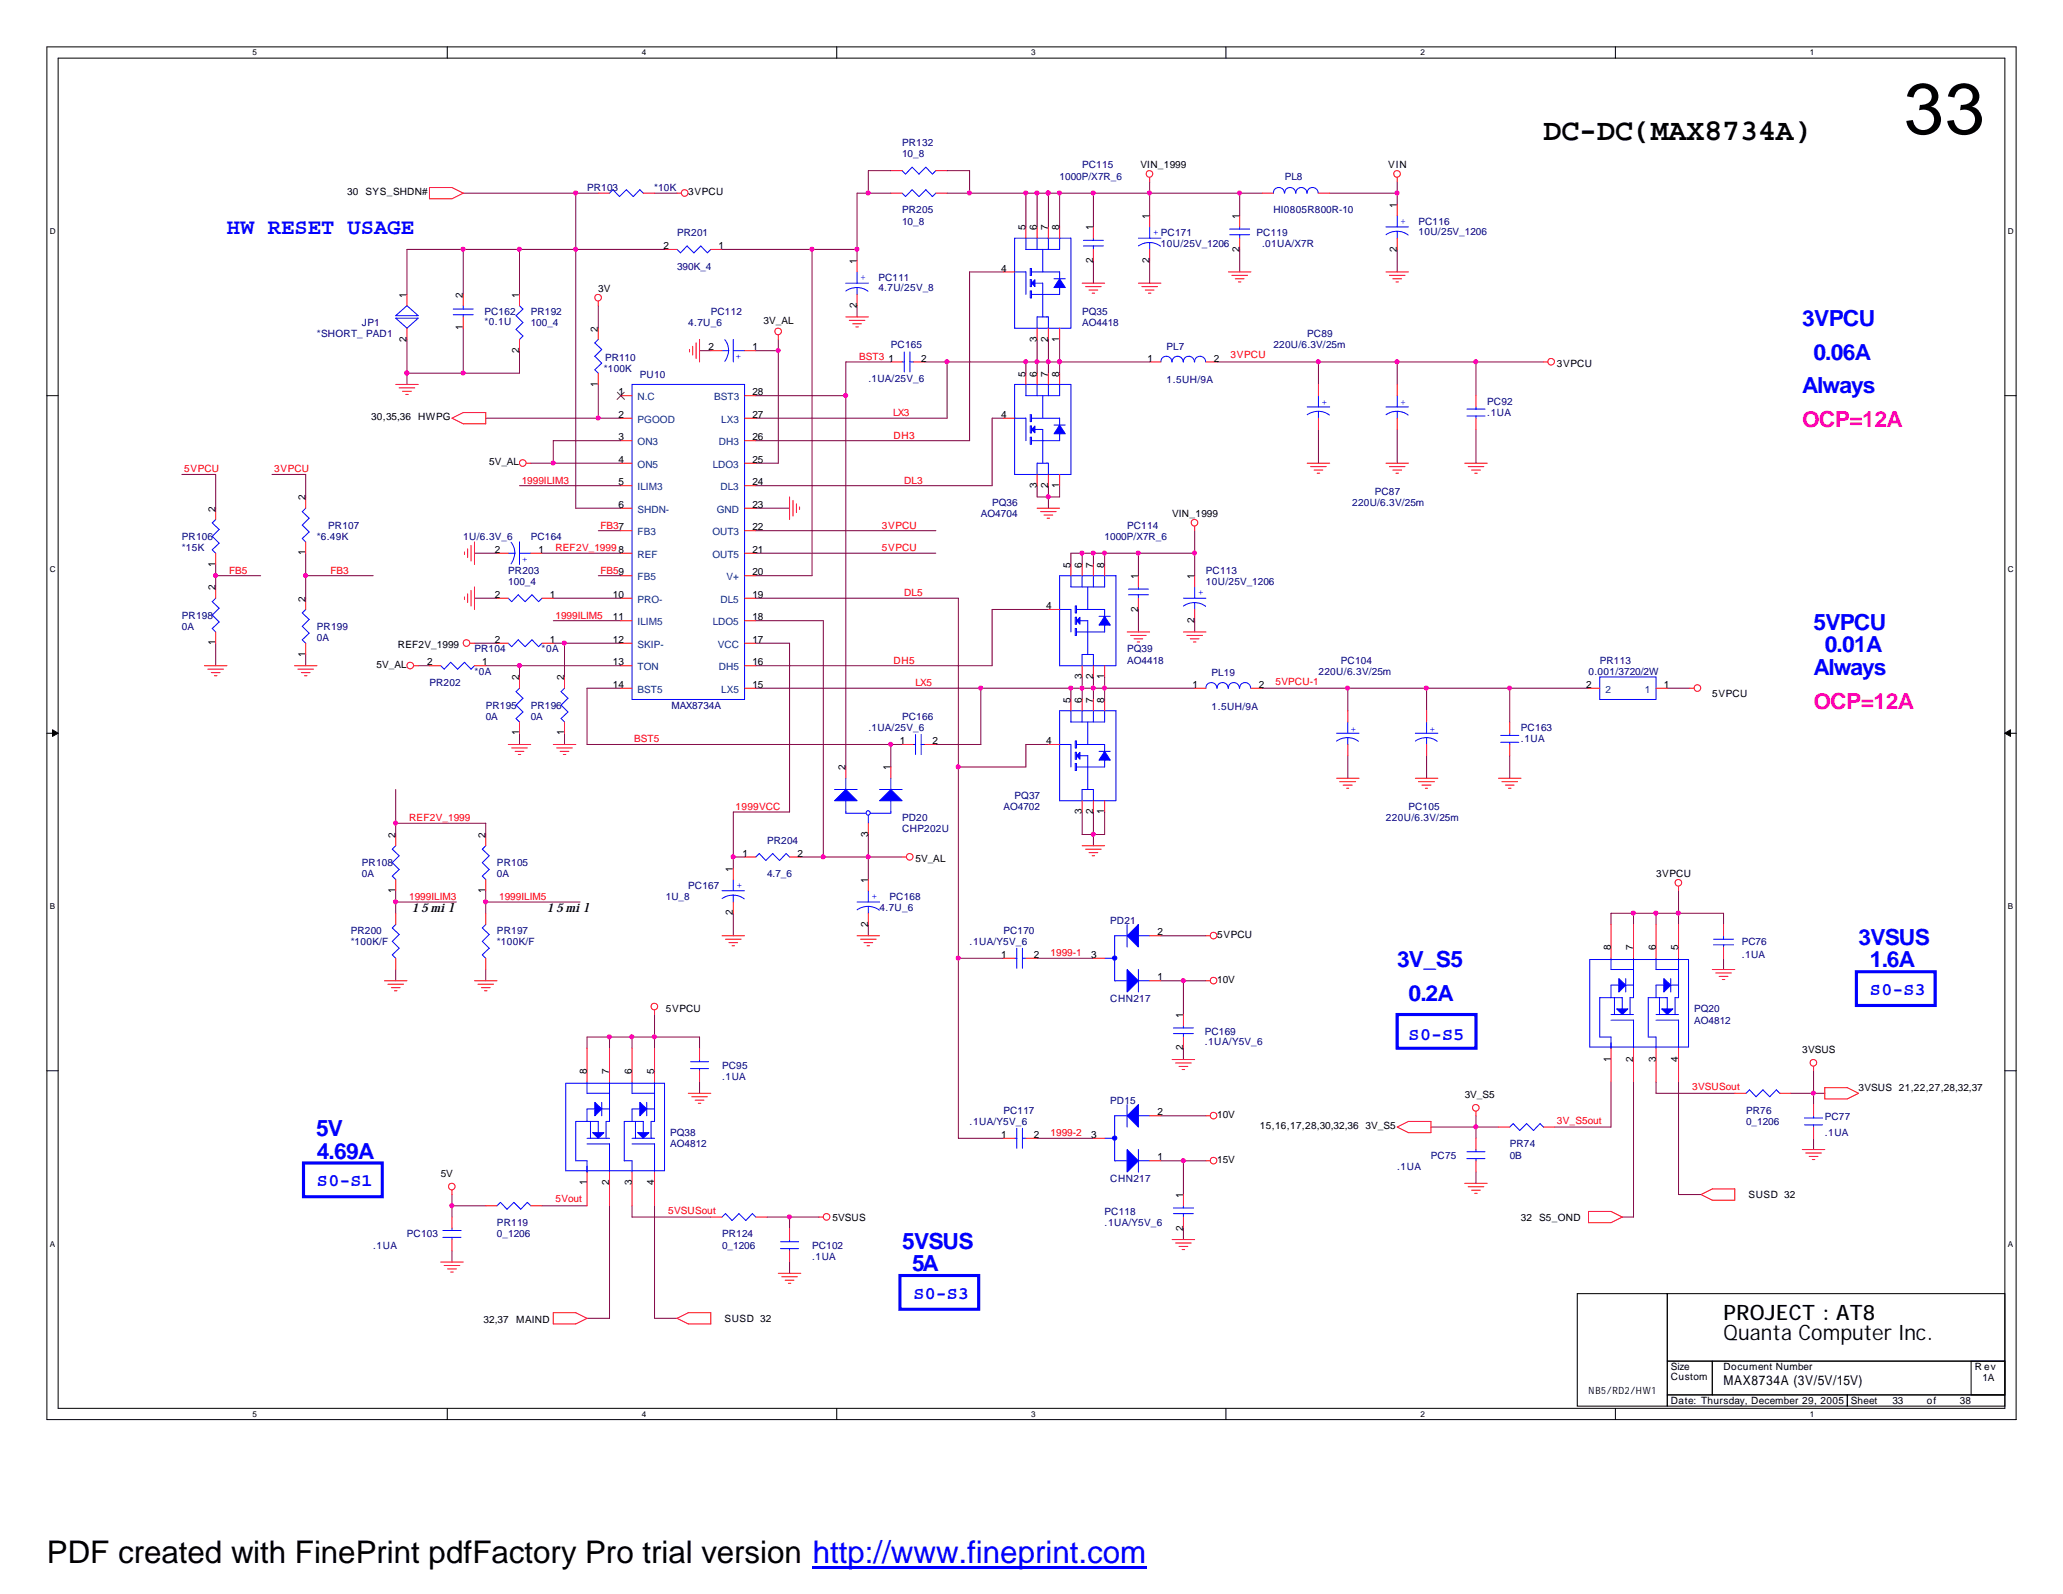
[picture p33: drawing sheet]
<svg xmlns="http://www.w3.org/2000/svg" width="279mm" height="216mm" viewBox="0 0 279 216" stroke-linecap="round" stroke-linejoin="round" font-family="sans-serif">
<defs><g id="words">
<text font-size="9.7" x="257.9" y="18.1">33</text>
<text font-size="4.2" x="6.3" y="211.7">PDF created with FinePrint pdfFactory Pro trial version http://www.fineprint.com</text>
<text font-size="4.1" x="209" y="19">DC-DC(MAX8734A)</text>
<g font-size="3" fill="#00f">
<text x="30.7" y="31.7">HW RESET USAGE</text>
<text x="244.1" y="44.2">3VPCU</text>
<text x="244.1" y="53.3">Always</text>
<text x="245.6" y="48.7">0.06A</text>
<text x="245.6" y="85.3">5VPCU</text>
<text x="247.1" y="88.3">0.01A</text>
<text x="245.6" y="91.4">Always</text>
<text x="189.2" y="131">3V_S5</text>
<text x="251.7" y="128">3VSUS</text>
<text x="253.2" y="131">1.6A</text>
<text x="190.8" y="135.6">0.2A</text>
<text x="42.8" y="153.9">5V</text>
<text x="42.9" y="156.9">4.69A</text>
<text x="122.2" y="169.1">5VSUS</text>
<text x="123.5" y="172.2">5A</text>
</g>
<g font-size="3" fill="#f0f">
<text x="244.1" y="57.9">OCP=12A</text>
<text x="245.6" y="96">OCP=12A</text>
</g>
<g font-size="2.9">
<text x="233.4" y="178.8">PROJECT : AT8</text>
<text x="233.4" y="181.5">Quanta Computer Inc.</text>
</g>
<g font-size="2.4" fill="#00f">
<text x="253.2" y="134.8">S0-S3</text>
<text x="190.8" y="140.9">S0-S5</text>
<text x="42.9" y="160.7">S0-S1</text>
<text x="123.7" y="175.9">S0-S3</text>
</g>
<text font-size="1.8" x="233.4" y="187.5">MAX8734A (3V/5V/15V)</text>
<g font-size="1.7">
<text x="55.7" y="123.5">1</text>
<text x="57" y="123.5">5mil</text>
<text x="74" y="123.5">1</text>
<text x="75.3" y="123.5">5mil</text>
</g>
<g font-size="1.4" fill="#000080">
<text x="122.2" y="19.8">PR132</text>
<text x="122.2" y="21.3">10_8</text>
<text x="146.6" y="22.8">PC115</text>
<text x="79.5" y="25.9">PR103</text>
<text x="88.6" y="25.9">*10K</text>
<text x="122.2" y="28.9">PR205</text>
<text x="143.5" y="24.3">1000P/X7R_6</text>
<text x="172.5" y="28.9">HI0805R800R-10</text>
<text x="174" y="24.3">PL8</text>
<text x="91.7" y="32">PR201</text>
<text x="122.2" y="30.4">10_8</text>
<text x="157.2" y="33.5">10U/25V_1206</text>
<text x="170.2" y="32">PC119</text>
<text x="170.9" y="33.5">.01UA/X7R</text>
<text x="192.1" y="30.4">PC116</text>
<text x="192.1" y="31.8">10U/25V_1206</text>
<text x="91.7" y="36.5">390K_4</text>
<text x="119" y="38.1">PC111</text>
<text x="119" y="39.4">4.7U/25V_8</text>
<text x="42.9" y="45.7">*SHORT_ PAD1</text>
<text x="49" y="44.2">JP1</text>
<text x="65.6" y="42.6">PC162</text>
<text x="65.6" y="44">*0.1U</text>
<text x="71.9" y="42.6">PR192</text>
<text x="71.9" y="44.2">100_4</text>
<text x="93.2" y="44.2">4.7U_6</text>
<text x="96.3" y="42.6">PC112</text>
<text x="120.6" y="47.2">PC165</text>
<text x="146.6" y="42.6">PQ35</text>
<text x="146.6" y="44.2">AO4418</text>
<text x="158" y="47.4">PL7</text>
<text x="172.5" y="47.2">220U/6.3V/25m</text>
<text x="177" y="45.7">PC89</text>
<text x="81.8" y="50.4">*100K</text>
<text x="82" y="48.9">PR110</text>
<text x="86.7" y="51.2">PU10</text>
<text x="117.6" y="51.8">.1UA/25V_6</text>
<text x="158" y="51.9">1.5UH/9A</text>
<text x="201.4" y="54.8">PC92</text>
<text x="201.4" y="56.3">.1UA</text>
<text x="44.4" y="71.6">PR107</text>
<text x="132.8" y="70.1">AO4704</text>
<text x="134.4" y="68.5">PQ36</text>
<text x="152.7" y="71.6">PC114</text>
<text x="183.1" y="68.5">220U/6.3V/25m</text>
<text x="186.2" y="67">PC87</text>
<text x="24.6" y="73.1">PR106</text>
<text x="24.6" y="74.6">*15K</text>
<text x="42.9" y="73.1">*6.49K</text>
<text x="62.7" y="73.1">1U/6.3V_6</text>
<text x="68.8" y="77.7">PR203</text>
<text x="71.9" y="73.1">PC164</text>
<text x="149.6" y="73.1">1000P/X7R_6</text>
<text x="163.3" y="77.7">PC113</text>
<text x="24.6" y="83.8">PR198</text>
<text x="68.8" y="79.2">100_4</text>
<text x="163.3" y="79.2">10U/25V_1206</text>
<text x="24.6" y="85.3">0A</text>
<text x="42.9" y="85.3">PR199</text>
<text x="42.9" y="86.8">0A</text>
<text x="64.3" y="88.3">PR104</text>
<text x="73.4" y="88.3">*0A</text>
<text x="152.7" y="88.3">PQ39</text>
<text x="152.7" y="89.9">AO4418</text>
<text x="181.6" y="89.9">PC104</text>
<text x="216.7" y="89.9">PR113</text>
<text x="58.2" y="92.9">PR202</text>
<text x="64.3" y="91.4">*0A</text>
<text x="65.8" y="96">PR195</text>
<text x="71.9" y="96">PR196</text>
<text x="90.9" y="96">MAX8734A</text>
<text x="164.1" y="91.6">PL19</text>
<text x="178.6" y="91.4">220U/6.3V/25m</text>
<text x="215.1" y="91.4">0.001/3720/2W</text>
<text x="65.8" y="97.5">0A</text>
<text x="71.9" y="97.5">0A</text>
<text x="117.6" y="99">.1UA/25V_6</text>
<text x="122.2" y="97.5">PC166</text>
<text x="164.1" y="96.1">1.5UH/9A</text>
<text x="206" y="99">PC163</text>
<text x="206" y="100.5">.1UA</text>
<text x="122.2" y="111.2">PD20</text>
<text x="122.2" y="112.7">CHP202U</text>
<text x="135.9" y="109.7">AO4702</text>
<text x="137.4" y="108.2">PQ37</text>
<text x="187.7" y="111.2">220U/6.3V/25m</text>
<text x="190.8" y="109.7">PC105</text>
<text x="49" y="117.3">PR108</text>
<text x="49" y="118.8">0A</text>
<text x="67.3" y="117.3">PR105</text>
<text x="67.3" y="118.8">0A</text>
<text x="103.9" y="114.3">PR204</text>
<text x="103.9" y="118.8">4.7_6</text>
<text x="90.2" y="121.9">1U_8</text>
<text x="93.2" y="120.4">PC167</text>
<text x="119.1" y="123.4">4.7U_6</text>
<text x="120.5" y="121.9">PC168</text>
<text x="150.4" y="125.1">PD21</text>
<text x="47.5" y="126.4">PR200</text>
<text x="47.5" y="128">*100K/F</text>
<text x="67.3" y="126.4">PR197</text>
<text x="67.3" y="128">*100K/F</text>
<text x="131.3" y="128">.1UA/Y5V_6</text>
<text x="135.9" y="126.4">PC170</text>
<text x="235.9" y="128">PC76</text>
<text x="235.9" y="129.8">.1UA</text>
<text x="150.4" y="135.8">CHN217</text>
<text x="229.4" y="137.1">PQ20</text>
<text x="163.2" y="140.2">PC169</text>
<text x="163.2" y="141.5">.1UA/Y5V_6</text>
<text x="229.4" y="138.6">AO4812</text>
<text x="97.8" y="144.7">PC95</text>
<text x="97.8" y="146.3">.1UA</text>
<text x="150.4" y="149.5">PD15</text>
<text x="90.8" y="153.9">PQ38</text>
<text x="90.8" y="155.4">AO4812</text>
<text x="131.3" y="152.4">.1UA/Y5V_6</text>
<text x="135.9" y="150.8">PC117</text>
<text x="204.5" y="155.4">PR74</text>
<text x="236.5" y="150.8">PR76</text>
<text x="236.5" y="152.4">0_1206</text>
<text x="247.1" y="151.8">PC77</text>
<text x="247.1" y="153.9">.1UA</text>
<text x="150.4" y="160.1">CHN217</text>
<text x="189.2" y="158.5">.1UA</text>
<text x="193.8" y="156.9">PC75</text>
<text x="204.5" y="156.9">0B</text>
<text x="55.1" y="167.6">PC103</text>
<text x="67.3" y="166.1">PR119</text>
<text x="67.3" y="167.6">0_1206</text>
<text x="97.8" y="167.6">PR124</text>
<text x="149.6" y="164.5">PC118</text>
<text x="149.6" y="166.1">.1UA/Y5V_6</text>
<text x="50.5" y="169.1">.1UA</text>
<text x="97.8" y="169.1">0_1206</text>
<text x="110" y="169.1">PC102</text>
<text x="110" y="170.6">.1UA</text>
</g>
<g font-size="1.4">
<text x="154.5" y="22.8">VIN_1999</text>
<text x="188" y="22.8">VIN</text>
<text x="47" y="26.5">30</text>
<text x="49.5" y="26.5">SYS_SHDN#</text>
<text x="93.2" y="26.5">3VPCU</text>
<text x="155.7" y="29.7" transform="rotate(-90 155.7 29.7)">1</text>
<text x="167.9" y="29.7" transform="rotate(-90 167.9 29.7)">1</text>
<text x="189.2" y="28.2" transform="rotate(-90 189.2 28.2)">1</text>
<text x="89.9" y="33.7">2</text>
<text x="97.3" y="33.7">1</text>
<text x="116" y="35.8" transform="rotate(-90 116 35.8)">1</text>
<text x="138.9" y="31.2" transform="rotate(-90 138.9 31.2)">5</text>
<text x="140.4" y="31.2" transform="rotate(-90 140.4 31.2)">6</text>
<text x="141.9" y="31.2" transform="rotate(-90 141.9 31.2)">7</text>
<text x="143.5" y="31.2" transform="rotate(-90 143.5 31.2)">8</text>
<text x="148" y="35.6" transform="rotate(-90 148 35.6)">2</text>
<text x="148" y="31.2" transform="rotate(-90 148 31.2)">1</text>
<text x="155.7" y="35.6" transform="rotate(-90 155.7 35.6)">2</text>
<text x="167.9" y="34.1" transform="rotate(-90 167.9 34.1)">2</text>
<text x="189.2" y="34.1" transform="rotate(-90 189.2 34.1)">2</text>
<text x="55.1" y="40.3" transform="rotate(-90 55.1 40.3)">1</text>
<text x="62.7" y="40.3" transform="rotate(-90 62.7 40.3)">2</text>
<text x="70.3" y="40.3" transform="rotate(-90 70.3 40.3)">1</text>
<text x="81" y="39.6">3V</text>
<text x="116" y="41.7" transform="rotate(-90 116 41.7)">2</text>
<text x="135.6" y="36.8">4</text>
<text x="55.1" y="46.3" transform="rotate(-90 55.1 46.3)">2</text>
<text x="62.7" y="44.7" transform="rotate(-90 62.7 44.7)">1</text>
<text x="70.3" y="47.8" transform="rotate(-90 70.3 47.8)">2</text>
<text x="81" y="44.9" transform="rotate(-90 81 44.9)">2</text>
<text x="96" y="47.5">2</text>
<text x="101.9" y="47.5">1</text>
<text x="103.4" y="43.9">3V_AL</text>
<text x="140.4" y="46.3" transform="rotate(-90 140.4 46.3)">3</text>
<text x="141.9" y="46.3" transform="rotate(-90 141.9 46.3)">2</text>
<text x="143.5" y="46.3" transform="rotate(-90 143.5 46.3)">1</text>
<text x="81" y="52.4" transform="rotate(-90 81 52.4)">1</text>
<text x="83.8" y="53.6">1</text>
<text x="101.9" y="53.6">28</text>
<text x="120.4" y="49">1</text>
<text x="124.8" y="49">2</text>
<text x="138.9" y="51" transform="rotate(-90 138.9 51)">5</text>
<text x="140.4" y="51" transform="rotate(-90 140.4 51)">6</text>
<text x="141.9" y="51" transform="rotate(-90 141.9 51)">7</text>
<text x="143.5" y="51" transform="rotate(-90 143.5 51)">8</text>
<text x="155.4" y="49">1</text>
<text x="164.4" y="49">2</text>
<text x="210.9" y="49.7">3VPCU</text>
<text x="50.2" y="56.9">30,35,36</text>
<text x="56.6" y="56.9">HWPG</text>
<text x="83.8" y="56.6">2</text>
<text x="83.8" y="59.6">3</text>
<text x="101.9" y="59.6">26</text>
<text x="101.9" y="56.6">27</text>
<text x="135.6" y="56.6">4</text>
<text x="66.3" y="63">5V_AL</text>
<text x="83.8" y="62.7">4</text>
<text x="83.8" y="65.7">5</text>
<text x="101.9" y="65.7">24</text>
<text x="101.9" y="62.7">25</text>
<text x="29.2" y="69.3" transform="rotate(-90 29.2 69.3)">2</text>
<text x="41.4" y="67.8" transform="rotate(-90 41.4 67.8)">2</text>
<text x="83.8" y="68.8">6</text>
<text x="101.9" y="71.8">22</text>
<text x="101.9" y="68.8">23</text>
<text x="140.4" y="66.1" transform="rotate(-90 140.4 66.1)">3</text>
<text x="141.9" y="66.1" transform="rotate(-90 141.9 66.1)">2</text>
<text x="143.5" y="66.1" transform="rotate(-90 143.5 66.1)">1</text>
<text x="158.7" y="70.1">VIN_1999</text>
<text x="29.2" y="76.8" transform="rotate(-90 29.2 76.8)">1</text>
<text x="41.4" y="75.2" transform="rotate(-90 41.4 75.2)">1</text>
<text x="67" y="74.9">2</text>
<text x="72.9" y="74.9">1</text>
<text x="83.8" y="74.9">8</text>
<text x="101.9" y="77.9">20</text>
<text x="101.9" y="74.9">21</text>
<text x="145" y="76.9" transform="rotate(-90 145 76.9)">5</text>
<text x="146.5" y="76.9" transform="rotate(-90 146.5 76.9)">6</text>
<text x="148" y="76.9" transform="rotate(-90 148 76.9)">7</text>
<text x="149.6" y="76.9" transform="rotate(-90 149.6 76.9)">8</text>
<text x="29.2" y="80" transform="rotate(-90 29.2 80)">2</text>
<text x="41.4" y="81.5" transform="rotate(-90 41.4 81.5)">2</text>
<text x="67" y="81">2</text>
<text x="74.5" y="81">1</text>
<text x="83" y="81">10</text>
<text x="101.9" y="81">19</text>
<text x="141.7" y="82.5">4</text>
<text x="154.1" y="82.8" transform="rotate(-90 154.1 82.8)">2</text>
<text x="154.1" y="78.4" transform="rotate(-90 154.1 78.4)">1</text>
<text x="161.8" y="78.4" transform="rotate(-90 161.8 78.4)">1</text>
<text x="29.2" y="87.4" transform="rotate(-90 29.2 87.4)">1</text>
<text x="41.4" y="88.9" transform="rotate(-90 41.4 88.9)">1</text>
<text x="53.9" y="87.8">REF2V_1999</text>
<text x="67" y="87.1">2</text>
<text x="74.5" y="87.1">1</text>
<text x="83" y="84">11</text>
<text x="83" y="87.1">12</text>
<text x="101.9" y="84">18</text>
<text x="101.9" y="87.1">17</text>
<text x="161.8" y="84.4" transform="rotate(-90 161.8 84.4)">2</text>
<text x="51" y="90.5">5V_AL</text>
<text x="57.9" y="90.1">2</text>
<text x="65.3" y="90.1">1</text>
<text x="70.3" y="92.2" transform="rotate(-90 70.3 92.2)">2</text>
<text x="76.4" y="92.2" transform="rotate(-90 76.4 92.2)">2</text>
<text x="83" y="90.1">13</text>
<text x="83" y="93.2">14</text>
<text x="101.9" y="93.2">15</text>
<text x="101.9" y="90.1">16</text>
<text x="145" y="95.2" transform="rotate(-90 145 95.2)">5</text>
<text x="146.5" y="95.2" transform="rotate(-90 146.5 95.2)">6</text>
<text x="146.5" y="92" transform="rotate(-90 146.5 92)">3</text>
<text x="148" y="95.2" transform="rotate(-90 148 95.2)">7</text>
<text x="148" y="92" transform="rotate(-90 148 92)">2</text>
<text x="149.6" y="95.2" transform="rotate(-90 149.6 95.2)">8</text>
<text x="149.6" y="92" transform="rotate(-90 149.6 92)">1</text>
<text x="161.5" y="93.2">1</text>
<text x="170.5" y="93.2">2</text>
<text x="214.8" y="93.2">2</text>
<text x="225.3" y="93.2">1</text>
<text x="231.9" y="94.4">5VPCU</text>
<text x="70.3" y="99.6" transform="rotate(-90 70.3 99.6)">1</text>
<text x="76.4" y="99.6" transform="rotate(-90 76.4 99.6)">1</text>
<text x="121.9" y="100.8">1</text>
<text x="126.3" y="100.8">2</text>
<text x="141.7" y="100.8">4</text>
<text x="114.5" y="104.4" transform="rotate(-90 114.5 104.4)">2</text>
<text x="120.6" y="104.4" transform="rotate(-90 120.6 104.4)">1</text>
<text x="53.6" y="113.5" transform="rotate(-90 53.6 113.5)">2</text>
<text x="65.7" y="113.5" transform="rotate(-90 65.7 113.5)">2</text>
<text x="117.6" y="113.3" transform="rotate(-90 117.6 113.3)">3</text>
<text x="146.5" y="110.3" transform="rotate(-90 146.5 110.3)">3</text>
<text x="148" y="110.3" transform="rotate(-90 148 110.3)">2</text>
<text x="149.6" y="110.3" transform="rotate(-90 149.6 110.3)">1</text>
<text x="99.3" y="118.1" transform="rotate(-90 99.3 118.1)">1</text>
<text x="100.5" y="116">1</text>
<text x="108" y="116">2</text>
<text x="117.6" y="119.6" transform="rotate(-90 117.6 119.6)">1</text>
<text x="124" y="116.7">5V_AL</text>
<text x="224.3" y="118.8">3VPCU</text>
<text x="53.6" y="120.9" transform="rotate(-90 53.6 120.9)">1</text>
<text x="65.7" y="120.9" transform="rotate(-90 65.7 120.9)">1</text>
<text x="99.3" y="124" transform="rotate(-90 99.3 124)">2</text>
<text x="117.6" y="125.5" transform="rotate(-90 117.6 125.5)">2</text>
<text x="135.6" y="129.8">1</text>
<text x="140" y="129.8">2</text>
<text x="147.8" y="129.8">3</text>
<text x="156.8" y="126.7">2</text>
<text x="164.8" y="127">5VPCU</text>
<text x="218.1" y="128.7" transform="rotate(-90 218.1 128.7)">8</text>
<text x="221.2" y="128.7" transform="rotate(-90 221.2 128.7)">7</text>
<text x="224.2" y="128.7" transform="rotate(-90 224.2 128.7)">6</text>
<text x="227.3" y="128.7" transform="rotate(-90 227.3 128.7)">5</text>
<text x="90.2" y="137.1">5VPCU</text>
<text x="156.8" y="132.8">1</text>
<text x="160.2" y="137.9" transform="rotate(-90 160.2 137.9)">1</text>
<text x="164.8" y="133.1">10V</text>
<text x="160.2" y="142.3" transform="rotate(-90 160.2 142.3)">2</text>
<text x="218.1" y="143.8" transform="rotate(-90 218.1 143.8)">1</text>
<text x="221.2" y="143.8" transform="rotate(-90 221.2 143.8)">2</text>
<text x="224.2" y="143.8" transform="rotate(-90 224.2 143.8)">3</text>
<text x="227.3" y="143.8" transform="rotate(-90 227.3 143.8)">4</text>
<text x="244.1" y="142.6">3VSUS</text>
<text x="79.5" y="145.5" transform="rotate(-90 79.5 145.5)">8</text>
<text x="82.5" y="145.5" transform="rotate(-90 82.5 145.5)">7</text>
<text x="85.6" y="145.5" transform="rotate(-90 85.6 145.5)">6</text>
<text x="88.6" y="145.5" transform="rotate(-90 88.6 145.5)">5</text>
<text x="198.4" y="148.7">3V_S5</text>
<text x="251.7" y="147.8">3VSUS 21,22,27,28,32,37</text>
<text x="135.6" y="154.1">1</text>
<text x="140" y="154.1">2</text>
<text x="147.8" y="154.1">3</text>
<text x="156.8" y="151.1">2</text>
<text x="164.8" y="151.4">10V</text>
<text x="170.6" y="153">15,16,17,28,30,32,36</text>
<text x="185" y="153">3V_S5</text>
<text x="59.7" y="159.4">5V</text>
<text x="79.5" y="160.6" transform="rotate(-90 79.5 160.6)">1</text>
<text x="82.5" y="160.6" transform="rotate(-90 82.5 160.6)">2</text>
<text x="85.6" y="160.6" transform="rotate(-90 85.6 160.6)">3</text>
<text x="88.6" y="160.6" transform="rotate(-90 88.6 160.6)">4</text>
<text x="156.8" y="157.2">1</text>
<text x="164.8" y="157.5">15V</text>
<text x="112.7" y="165.3">5VSUS</text>
<text x="160.2" y="166.7" transform="rotate(-90 160.2 166.7)">2</text>
<text x="160.2" y="162.3" transform="rotate(-90 160.2 162.3)">1</text>
<text x="206" y="165.3">32</text>
<text x="208.4" y="165.3">S5_OND</text>
<text x="236.8" y="162.3">SUSD 32</text>
<text x="65.5" y="179.2">32,37</text>
<text x="69.9" y="179.2">MAIND</text>
<text x="98.1" y="179">SUSD 32</text>
<text x="226.3" y="185.6">Size</text>
<text x="233.4" y="185.6">Document Number</text>
<text x="267.5" y="185.6">R ev</text>
<text x="215.1" y="188.8">NB5/RD2/HW1</text>
<text x="226.3" y="190.2">Date: Thursday, December 29, 2005 Sheet</text>
<text x="226.3" y="186.9">Custom</text>
<text x="256.3" y="190.2">33</text>
<text x="260.9" y="190.2">of</text>
<text x="265.4" y="190.2">38</text>
<text x="268.5" y="187.1">1A</text>
</g>
<g font-size="1.4" fill="#00f">
<text x="156.2" y="31.9">+ PC171</text>
<text x="189.7" y="30.4">+</text>
<text x="116.5" y="38">+</text>
<text x="99.7" y="48" transform="rotate(90 99.7 48)">+</text>
<text x="179" y="54.9">+</text>
<text x="189.7" y="54.9">+</text>
<text x="70.7" y="75.4" transform="rotate(90 70.7 75.4)">+</text>
<text x="162.3" y="80.6">+</text>
<text x="183" y="99.1">+</text>
<text x="193.6" y="99.1">+</text>
<text x="99.8" y="120.3">+</text>
<text x="118.1" y="121.8">+</text>
</g>
<g font-size="1.4" fill="#f00">
<text x="116.4" y="48.7">BST3</text>
<text x="166.7" y="48.6">3VPCU</text>
<text x="120.9" y="56.3">LX3</text>
<text x="121" y="59.4">DH3</text>
<text x="24.9" y="64">5VPCU</text>
<text x="37.1" y="64">3VPCU</text>
<text x="70.7" y="65.5">1999ILIM3</text>
<text x="122.5" y="65.5">DL3</text>
<text x="81.3" y="71.6">FB37</text>
<text x="119.4" y="71.6">3VPCU</text>
<text x="31" y="77.7">FB5</text>
<text x="44.7" y="77.7">FB3</text>
<text x="75.2" y="74.6">REF2V_1999</text>
<text x="81.3" y="77.7">FB59</text>
<text x="119.4" y="74.6">5VPCU</text>
<text x="75.2" y="83.8">1999ILIM5</text>
<text x="122.5" y="80.7">DL5</text>
<text x="121" y="89.9">DH5</text>
<text x="124" y="92.9">LX5</text>
<text x="172.8" y="92.8">5VPCU-1</text>
<text x="85.9" y="100.5">BST5</text>
<text x="55.4" y="111.2">REF2V_1999</text>
<text x="99.6" y="109.7">1999VCC</text>
<text x="55.4" y="121.9">1999ILIM3</text>
<text x="67.6" y="121.9">1999ILIM5</text>
<text x="142.3" y="129.5">1999-1</text>
<text x="229.2" y="147.6">3VSUSout</text>
<text x="142.3" y="153.9">1999-2</text>
<text x="210.9" y="152.2">3V_S5out</text>
<text x="75.2" y="162.9">5Vout</text>
<text x="90.5" y="164.4">5VSUSout</text>
</g>
<g font-size="1.4" fill="#004080">
<text x="86.4" y="54.2">N.C</text>
<text x="86.4" y="57.3">PGOOD</text>
<text x="96.7" y="54.2">BST3</text>
<text x="97.7" y="57.3">LX3</text>
<text x="86.4" y="60.3">ON3</text>
<text x="86.4" y="63.4">ON5</text>
<text x="96.5" y="63.4">LDO3</text>
<text x="97.4" y="60.3">DH3</text>
<text x="86.4" y="66.4">ILIM3</text>
<text x="86.4" y="69.5">SHDN-</text>
<text x="97.1" y="69.5">GND</text>
<text x="97.6" y="66.4">DL3</text>
<text x="86.4" y="72.5">FB3</text>
<text x="86.4" y="75.6">REF</text>
<text x="96.5" y="75.6">OUT5</text>
<text x="96.5" y="72.5">OUT3</text>
<text x="86.4" y="78.6">FB5</text>
<text x="86.4" y="81.7">PRO-</text>
<text x="97.6" y="81.7">DL5</text>
<text x="98.4" y="78.6">V+</text>
<text x="86.4" y="84.7">ILIM5</text>
<text x="86.4" y="87.8">SKIP-</text>
<text x="96.5" y="84.7">LDO5</text>
<text x="97.2" y="87.8">VCC</text>
<text x="86.4" y="90.8">TON</text>
<text x="86.4" y="93.9">BST5</text>
<text x="97.4" y="90.8">DH5</text>
<text x="97.7" y="93.9">LX5</text>
<text x="217.4" y="93.9">2</text>
<text x="222.8" y="93.9">1</text>
</g>
<g font-size="1.1">
<text x="34.2" y="7.5">5</text>
<text x="86.9" y="7.5">4</text>
<text x="139.7" y="7.5">3</text>
<text x="192.4" y="7.5">2</text>
<text x="245.1" y="7.5">1</text>
<text x="6.7" y="31.7">D</text>
<text x="271.9" y="31.7">D</text>
<text x="6.7" y="77.4">C</text>
<text x="271.9" y="77.4">C</text>
<text x="6.7" y="123.1">B</text>
<text x="271.9" y="123.1">B</text>
<text x="6.7" y="168.9">A</text>
<text x="271.9" y="168.9">A</text>
<text x="34.2" y="191.9">5</text>
<text x="86.9" y="191.9">4</text>
<text x="139.7" y="191.9">3</text>
<text x="192.4" y="191.9">2</text>
<text x="245.1" y="191.9">1</text>
</g>
</g></defs>
<g fill="none" stroke="#000" stroke-width=".14">
<path d="M6.3 6.3h266.7v186h-266.7zM7.9 7.9h263.6v182.9h-263.6zM60.6 6.3v1.6M113.3 6.3v1.6M166 6.3v1.6M218.8 6.3v1.6M6.3 53.6h1.6M271.5 53.6h1.5M6.3 99.3h1.6M271.5 99.3h1.5M6.3 145h1.6M271.5 145h1.5"/>
<path d="M213.6 175.2h12.2v15.3h-12.2zM225.8 175.2h45.7v9.2h-45.7zM60.6 190.8v1.5M113.3 190.8v1.5M166 190.8v1.5M218.8 190.8v1.5M225.8 184.4h6.1v4.5h-6.1zM225.8 188.9h24.4v1.6h-24.4zM231.9 184.4h39.6v4.5h-39.6zM250.2 188.9h21.3v1.6h-21.3zM267 184.4h4.5v4.5h-4.5z"/>
</g>
<g fill="#000" stroke="#000" stroke-width=".14">
<path d="M7.1 98.8l.8 .5-.8 .4z" fill-rule="evenodd"/>
<path d="M271.5 99.3l.8-.5v.9z" fill-rule="evenodd"/>
</g>
<g fill="none" stroke="#800040" stroke-width=".14">
<path d="M62.7 26.2h18.3M62.7 33.8v6.1M70.4 33.8v6.1M78 26.2v42.6h6.1M88.6 26.2h3.1M90.2 33.8h-35.1v6.1M97.8 33.8h18.3M110 33.8v44.2h-7.6M120.6 26.2h-4.5v9.1M120.6 23.1h-3v3.1M128.3 26.2h42.6M128.3 23.1h3v3.1"/>
<path d="M135.9 36.8h-4.6v22.9h-28.9M138.9 26.2v4.5M140.5 26.2v4.5M142 26.2v4.5M143.5 26.2v4.5M148.1 26.2v4.5M148.1 35.3v3.1M155.7 24.6v4.6M155.7 35.3v3.1M167.9 26.2v3M167.9 33.8v3M180.1 26.2h9.1"/>
<path d="M189.2 24.6v3.1M189.2 33.8v3M55.1 46v6.1M62.7 44.4v6.1M65.8 56.6h18.3M70.4 47.5v3h-15.3M81 41.4v3M81 52.1v4.5M84.1 59.7h-9.2v3M94.7 47.5h1.6M102.4 47.5h3M102.4 53.6h12.2"/>
<path d="M105.4 46v16.7h-3M116.1 41.4v1.5M120.6 49h-6v54.9M125.2 49h30.5M128.3 49v7.6h-25.9M135.9 56.6h-1.5v9.2h-32M138.9 49v1.5M140.5 46v4.5M142 46v4.5M143.5 46v4.5M164.8 49h44.2M178.6 49v3.1"/>
<path d="M178.6 58.2v4.5M189.2 49v3.1M189.2 58.2v4.5M199.9 49v4.6M199.9 58.2v4.5M24.6 64.3h4.6v4.5M29.2 76.5v3M29.2 78h6.1M36.8 64.3h4.6v3M41.4 74.9v6.1M41.4 78h9.1M64.3 74.9h3"/>
<path d="M70.4 65.8h13.7M71.9 62.7h12.2M73.4 74.9h10.7M81 71.9h3.1M81 78h3.1M102.4 71.9h24.3M102.4 74.9h24.3M102.4 68.8h4.5M140.5 65.8v1.5h3v-1.5M142 65.8v3M146.6 74.9v1.6M148.1 74.9v1.6"/>
<path d="M149.6 74.9v1.6M154.2 74.9v3.1M161.8 74.9h-16.8v1.6M161.8 71.9v6.1M29.2 87.1v3.1M41.4 88.6v1.6M56.6 90.2h1.6M64.3 81h3M64.3 87.1h3M65.8 90.2h18.3M70.4 90.2v1.5M70.4 99.3v1.5"/>
<path d="M74.9 81h9.2M74.9 87.1h9.2M74.9 84.1h9.2M76.5 87.1v4.6M76.5 99.3v1.5M84.1 93.2h-4.6v7.6h42.7M102.4 93.2h59.4M102.4 81h27.4v73.2h6.1M102.4 87.1h4.5v22.9h-7.6v7.6M102.4 84.1h9.1v32M132.8 93.2v7.6h-6.1M142 82.5h-7.6v7.7h-32"/>
<path d="M145 93.2v1.5M146.6 91.7v3M148.1 91.7v3M149.6 91.7v3M154.2 82.5v3.1M161.8 84.1v1.5M170.9 93.2h44.2M182.5 93.2v3.1M193.2 93.2v3.1M204.5 93.2v4.6M225.8 93.2h3.1M53.6 111.5h12.2v1.5"/>
<path d="M53.6 106.9v6.1M99.3 116.1h1.5M108.5 116.1h13.7M117.6 113v6.1M120.6 100.8v3.1M142 100.8h-3.1v3.1h-9.1M146.6 110v3h3v-3M148.1 110v4.6M182.5 102.4v3M193.2 102.4v3M204.5 102.4v3M53.6 120.6v3.1"/>
<path d="M53.6 131.3v1.5M53.6 122.2h8.2M65.8 120.6v3.1M65.8 131.3v1.5M65.8 122.2h12.8M88.6 137.4v4.6M99.3 123.7v3M117.6 125.2v1.5M129.8 129.8h6.1M140.5 129.8h7.6M157.2 126.7h6.1M157.2 132.8h6.1"/>
<path d="M160.3 132.8v4.6M218.2 125.2v-1.5h15.2v1.5M221.2 123.7v1.5M224.3 123.7v1.5M227.3 120.6v4.6M233.4 129.8v1.5M79.5 142v-1.5h15.2v1.5M82.5 140.5v1.5M85.6 140.5v1.5M94.7 146.6v1.5M140.5 154.2h7.6M157.2 151.1h6.1"/>
<path d="M157.2 157.2h6.1M160.3 142v1.5M160.3 157.2v4.6M193.8 152.7h9.1M199.9 151.1v3.1M199.9 158.8v1.5M218.2 146.6v6.1h-7.6M221.2 146.6v18.2h-1.5M224.3 146.6v1.5h10.6M227.3 146.6v15.2h3.1M242.6 148.1h4.5M245.6 145v4.6"/>
<path d="M245.6 154.2v1.5M61.2 161.8v3M61.2 169.4v1.5M61.2 163.3h4.6M73.4 163.3h6.1M82.5 163.3v15.3h-3M85.6 163.3v1.5h10.7M88.6 163.3v15.3h3.1M103.9 164.8h7M106.9 164.8v1.6M106.9 170.9v1.6M160.3 166.4v1.5"/>
</g>
<g fill="none" stroke="#f00" stroke-width=".14">
<path d="M55.1 39.9v1.5M58.2 25.4h3l1.5 .8-1.5 .7h-3zM62.7 39.9v1.5M70.4 39.9v1.5M81 26.2h1.5M87.1 26.2h1.5M90.2 33.8h1.5M91.7 26.2h.6M96.3 33.8h1.5M116.1 35.3v1.5M116.1 39.9v1.5M120.6 26.2h1.6"/>
<path d="M120.6 23.1h1.6M126.7 26.2h1.6M126.7 23.1h1.6M135.9 36.8h1.5M138.9 30.7v1.6M140.5 30.7v1.6M142 30.7v1.6M143.5 30.7v1.6M146.6 38.4h3M147 38.8h2.1M147.5 39.3h1.2M147.9 39.7h.4"/>
<path d="M148.1 30.7v1.6M148.1 33.8v1.5M154.2 38.4h3M154.6 38.8h2.2M155.1 39.3h1.2M155.5 39.7h.4M155.7 24v.6M155.7 29.2v1.5M155.7 33.8v1.5M166.4 36.8h3M166.8 37.3h2.2M167.3 37.8h1.2"/>
<path d="M167.7 38.2h.4M167.9 29.2v1.5M167.9 32.3v1.5M170.9 26.2h1.6M178.6 26.2h1.5M187.7 36.8h3.1M188.2 37.3h2.1M188.6 37.8h1.2M189.1 38.2h.3M189.2 24v.6M189.2 27.7v1.5M189.2 32.3v1.5"/>
<path d="M53.6 52.1h3M54.1 52.5h2.1M54.5 53h1.2M54.9 53.4h.4M55.1 44.4v1.6M61.2 56.6l1.5-.7h3.1v1.5h-3.1zM62.7 42.9v1.5M70.4 46v1.5M81 40.8v.6M81 44.4v1.6M81 50.5v1.6M84.1 56.6h1.5"/>
<path d="M84.1 53.6h1.5M84.1 59.7h1.5M93.4 47.3v.4M93.8 46.9v1.2M94.3 46.4v2.2M94.7 46v3M96.3 47.5h1.5M100.8 56.6h1.6M100.8 53.6h1.6M100.8 59.7h1.6M100.8 47.5h1.6M105.4 45.4v.6"/>
<path d="M114.6 42.9h3M115 43.4h2.1M115.5 43.9h1.2M115.9 44.3h.3M120.6 49h1.6M123.7 49h1.5M135.9 56.6h1.5M138.9 50.5v1.6M140.5 44.4v1.6M140.5 50.5v1.6M142 44.4v1.6M142 50.5v1.6"/>
<path d="M143.5 44.4v1.6M143.5 50.5v1.6M155.7 49h1.5M163.3 49h1.5M178.6 52.1v1.5M178.6 56.6v1.6M189.2 52.1v1.5M189.2 56.6v1.6M199.9 53.6v1.5M199.9 56.6v1.6M209 49h.6M29.2 68.8v1.6"/>
<path d="M29.2 74.9v1.6M29.2 79.5v1.5M41.4 67.3v1.5M41.4 73.4v1.5M62.9 74.8v.3M63.3 74.3v1.2M63.8 73.9v2.1M63.8 80v2.1M64.3 73.4v3.1M64.3 79.5v3M67.3 74.9h1.5M71.3 62.7h.6"/>
<path d="M71.9 74.9h1.5M84.1 62.7h1.5M84.1 68.8h1.5M84.1 74.9h1.5M84.1 65.8h1.5M84.1 71.9h1.5M84.1 78h1.5M100.8 62.7h1.6M100.8 68.8h1.6M100.8 74.9h1.6M100.8 65.8h1.6M100.8 71.9h1.6"/>
<path d="M100.8 78h1.6M106.9 67.3v3.1M107.4 67.8v2.1M107.9 68.2v1.2M108.3 68.7v.3M140.5 68.8h3M140.5 64.3v1.5M140.9 69.3h2.1M141.4 69.8h1.2M141.8 70.2h.4M142 64.3v1.5M143.5 64.3v1.5"/>
<path d="M145 76.5v1.5M146.6 76.5v1.5M148.1 76.5v1.5M149.6 76.5v1.5M154.2 78v1.5M161.8 71.3v.6M161.8 78v1.5M177 62.7h3.1M177.5 63.2h2.1M178 63.7h1.2M178.4 64.1h.3M187.7 62.7h3.1"/>
<path d="M188.2 63.2h2.1M188.6 63.7h1.2M189.1 64.1h.3M198.4 62.7h3M198.8 63.2h2.2M199.3 63.7h1.2M199.7 64.1h.4M27.7 90.2h3M28.2 90.6h2.1M28.6 91.1h1.2M29 91.5h.4M29.2 85.6v1.5"/>
<path d="M39.9 90.2h3M40.3 90.6h2.2M40.8 91.1h1.2M41.2 91.5h.4M41.4 81v1.5M41.4 87.1v1.5M56 90.2h.6M58.2 90.2h1.5M62.9 80.9v.3M63.3 80.4v1.2M63.7 87.1h.6M64.3 90.2h1.5"/>
<path d="M67.3 87.1h1.5M67.3 81h1.5M70.4 91.7v1.5M70.4 97.8v1.5M73.4 87.1h1.5M73.4 81h1.5M76.5 91.7v1.5M76.5 97.8v1.5M84.1 90.2h1.5M84.1 87.1h1.5M84.1 93.2h1.5M84.1 81h1.5"/>
<path d="M84.1 84.1h1.5M100.8 90.2h1.6M100.8 87.1h1.6M100.8 93.2h1.6M100.8 81h1.6M100.8 84.1h1.6M142 82.5h1.5M145 94.7v1.6M146.6 90.2v1.5M146.6 94.7v1.6M148.1 90.2v1.5M148.1 94.7v1.6"/>
<path d="M149.6 90.2v1.5M149.6 94.7v1.6M152.7 85.6h3M153.1 86.1h2.1M153.6 86.5h1.2M154 87h.3M154.2 81v1.5M160.3 85.6h3M160.7 86.1h2.2M161.2 86.5h1.2M161.6 87h.4M161.8 82.5v1.6"/>
<path d="M161.8 93.2h1.5M169.4 93.2h1.5M182.5 96.3v1.5M193.2 96.3v1.5M204.5 97.8v1.5M215.1 93.2h1.6M224.3 93.2h1.5M228.9 93.2h.5M53.6 113v1.6M53.6 119.1v1.5M65.8 113v1.6M65.8 119.1v1.5"/>
<path d="M68.8 100.8h3.1M69.3 101.3h2.1M69.8 101.8h1.2M70.2 102.2h.3M74.9 100.8h3.1M75.4 101.3h2.1M75.9 101.8h1.1M76.3 102.2h.3M99.3 117.6v1.5M100.8 116.1h1.6M106.9 116.1h1.6M114.6 103.9v1.5"/>
<path d="M117.6 111.5v1.5M117.6 119.1v1.5M120.6 103.9v1.5M122.2 116.1h.6M122.2 100.8h1.5M125.2 100.8h1.5M142 100.8h1.5M146.6 114.6h3M146.6 108.5v1.5M147 115h2.1M147.5 115.5h1.2M147.9 115.9h.4"/>
<path d="M148.1 108.5v1.5M149.6 108.5v1.5M181 105.4h3.1M181.4 105.9h2.2M181.9 106.3h1.2M182.4 106.8h.3M182.5 100.8v1.6M191.7 105.4h3M192.1 105.9h2.2M192.6 106.3h1.2M193 106.8h.3M193.2 100.8v1.6"/>
<path d="M202.9 105.4h3.1M203.4 105.9h2.1M203.9 106.3h1.2M204.3 106.8h.3M204.5 100.8v1.6M52.1 132.8h3M52.5 133.3h2.2M53 133.8h1.2M53.4 134.2h.4M53.6 123.7v1.5M53.6 129.8v1.5M64.3 132.8h3"/>
<path d="M64.7 133.3h2.1M65.2 133.8h1.2M65.6 134.2h.4M65.8 123.7v1.5M65.8 129.8v1.5M88.6 136.8v.6M97.8 126.7h3M98.3 127.2h2.1M98.7 127.7h1.2M99.1 128.1h.4M99.3 122.2v1.5M116.1 126.7h3"/>
<path d="M116.5 127.2h2.2M117 127.7h1.2M117.4 128.1h.4M117.6 123.7v1.5M135.9 129.8h1.5M138.9 129.8h1.6M148.1 129.8h1.5M155.7 126.7h1.5M155.7 132.8h1.5M160.3 137.4v1.5M163.3 126.7h.6M163.3 132.8h.6"/>
<path d="M218.2 125.2v4.6M221.2 125.2v4.6M224.3 125.2v4.6M227.3 120.1v.5M227.3 125.2v4.6M231.9 131.3h3M232.4 131.8h2.1M232.8 132.2h1.2M233.3 132.7h.3M233.4 125.2v1.5M233.4 128.3v1.5M79.5 142v4.6"/>
<path d="M79.5 158.8v4.5M82.5 142v4.6M82.5 158.8v4.5M85.6 142v4.6M85.6 158.8v4.5M88.6 142v4.6M88.6 158.8v4.5M93.2 148.1h3.1M93.7 148.5h2.1M94.1 149h1.2M94.6 149.4h.3M94.7 142v1.5"/>
<path d="M94.7 145v1.6M135.9 154.2h1.5M138.9 154.2h1.6M148.1 154.2h1.5M155.7 151.1h1.5M155.7 157.2h1.5M158.7 143.5h3.1M159.2 144h2.1M159.7 144.4h1.2M160.1 144.9h.3M160.3 140.5v1.5M163.3 151.1h.6"/>
<path d="M163.3 157.2h.6M189.2 152.7l1.6-.8h3v1.5h-3zM199.9 150.5v.6M199.9 154.2v1.5M199.9 157.2v1.6M202.9 152.7h1.6M209 152.7h1.6M218.2 142v4.6M221.2 142v4.6M224.3 142v4.6M227.3 142v4.6M234.9 148.1h1.6"/>
<path d="M241 148.1h1.6M244.1 155.7h3M244.6 156.2h2.1M245 156.6h1.2M245.4 157.1h.4M245.6 144.4v.6M245.6 149.6v1.5M245.6 152.7v1.5M247.1 147.3h3.1l1.5 .8-1.5 .7h-3.1zM59.7 170.9h3M60.2 171.4h2.1M60.6 171.9h1.2"/>
<path d="M61 172.3h.4M61.2 161.2v.6M61.2 164.8v1.6M61.2 167.9v1.5M65.8 163.3h1.5M71.9 163.3h1.5M74.9 177.8h3.1l1.5 .8-1.5 .7h-3.1zM91.7 178.6l1.5-.8h3.1v1.5h-3.1zM96.3 164.8h1.5M102.4 164.8h1.5M105.4 172.5h3.1M105.9 172.9h2.1"/>
<path d="M106.3 173.4h1.2M106.8 173.8h.3M106.9 166.4v1.5M106.9 169.4v1.5M110.9 164.8h.6M158.7 167.9h3.1M159.2 168.4h2.1M159.7 168.8h1.2M160.1 169.2h.3M160.3 161.8v1.5M160.3 164.8v1.6M198.4 160.3h3"/>
<path d="M198.8 160.7h2.2M199.3 161.2h1.2M199.7 161.6h.4M215.1 164.1h3.1l1.5 .7-1.5 .8h-3.1zM230.4 161.8l1.5-.8h3v1.6h-3z"/>
<circle cx="92.7" cy="26.1" r=".45"/>
<circle cx="155.7" cy="23.6" r=".45"/>
<circle cx="189.2" cy="23.6" r=".45"/>
<circle cx="81" cy="40.3" r=".45"/>
<circle cx="105.4" cy="44.9" r=".45"/>
<circle cx="210.1" cy="49" r=".45"/>
<circle cx="70.8" cy="62.7" r=".45"/>
<circle cx="161.8" cy="70.8" r=".45"/>
<circle cx="55.6" cy="90.1" r=".45"/>
<circle cx="63.2" cy="87.1" r=".45"/>
<circle cx="229.9" cy="93.2" r=".45"/>
<circle cx="123.2" cy="116.1" r=".45"/>
<circle cx="227.3" cy="119.6" r=".45"/>
<circle cx="88.6" cy="136.3" r=".45"/>
<circle cx="164.4" cy="126.7" r=".45"/>
<circle cx="164.4" cy="132.8" r=".45"/>
<circle cx="164.4" cy="151.1" r=".45"/>
<circle cx="164.4" cy="157.2" r=".45"/>
<circle cx="199.9" cy="150" r=".45"/>
<circle cx="245.6" cy="143.9" r=".45"/>
<circle cx="61.2" cy="160.7" r=".45"/>
<circle cx="111.9" cy="164.8" r=".45"/>
</g>
<path d="M189.2 137.4h10.7v4.6h-10.7zM251.4 131.6h10.7v4.6h-10.7zM41.1 157.5h10.7v4.6h-10.7zM121.9 172.8h10.6v4.5h-10.6z" fill="none" stroke="#00f" stroke-width=".42"/>
<g fill="none" stroke="#00f" stroke-width=".14">
<path d="M82.5 26.2l.5-.5 .9 .9 .9-.9 1 .9 .9-.9 .4 .5M91.7 33.8l.5 .4 .8-.9 1 .9 .9-.9 .9 .9 .5-.4M114.6 38.4h3M116.1 38.9a2.42 2.42 0 0 1 1.5 .6M116.1 38.9h-.1a2.57 2.57 0 0 0-1.4 .5M116.1 36.8v1.6M116.1 38.9v1M122.2 26.2l.4 .4 .9-.9 1 .9 .9-.9 .9 .9 .4-.4M122.2 23.1l.4 .5 .9-1 1 1 .9-1 .9 1 .4-.5M137.4 36.8h1.5v3.1M137.4 32.3h7.6v12.1h-7.6zM138.9 32.3v1.5h4.6v-1.5"/>
<path d="M139.5 36.4h.2v.9h-.2zM139.5 37.9h.2v.9h-.2zM139.5 39.4h.2v.9h-.2zM139.7 36.8h3.8v1M140.2 38.4h1v4.5M140.5 32.3v1.5M141.2 33.8v3M142 32.3v1.5M142.7 37.8h1.6M143.5 38.9v1h-3.8M146.7 33.3h2.7M146.7 32.6h2.7"/>
<path d="M148.1 32.3v.3M148.1 33.3v.5M154.2 32.3h3M155.7 32.9a2.42 2.42 0 0 1 1.5 .5M155.7 32.9a2.57 2.57 0 0 0-1.5 .4M155.7 30.7v1.6M155.7 32.9v.9M166.5 31.8h2.7M166.5 31h2.7M167.9 30.7v.3M167.9 31.8v.5M172.5 26.2a.74 .74 0 0 1 .7-.8 .74 .74 0 0 1 .7 .8"/>
<path d="M174 26.2a.74 .74 0 0 1 .7-.8 .74 .74 0 0 1 .8 .8M175.5 26.2a.74 .74 0 0 1 .8-.8 .74 .74 0 0 1 .7 .8M177 26.2a.74 .74 0 0 1 .8-.8 .74 .74 0 0 1 .7 .8M187.7 30.7h3.1M189.2 31.3a2.42 2.42 0 0 1 1.5 .5M189.2 31.3a2.57 2.57 0 0 0-1.5 .5M189.2 29.2v1.5M189.2 31.3v1M53.6 42.8l1.5-1.4 1.5 1.4zM53.6 43.1h3l-1.5 1.3zM61.4 41.9h2.7M61.4 42.6h2.7"/>
<path d="M62.7 41.4v.5M62.7 42.6v.3M70.4 41.4l.4 .5-.9 .9 .9 .9-.9 .9 .9 .9-.4 .5M81 46l-.4 .4 .9 .9-.9 1 .9 .9-.9 .9 .4 .4M85.6 52.1h15.2v42.6h-15.2zM97.8 47.5h.9M98.2 46a2.35 2.35 0 0 1 0 2.9M99.3 46v3M99.3 47.5h1.5M122.2 49h.3M122.5 47.7v2.7M123.2 49h.5"/>
<path d="M123.2 47.7v2.7M137.4 56.6h1.5v3.1M137.4 52.1h7.6v12.2h-7.6zM138.9 52.1v1.5h4.6v-1.5M139.5 56.2h.2v.9h-.2zM139.5 57.7h.2v.9h-.2zM139.5 59.2h.2v1h-.2zM139.7 56.6h3.8v1M140.2 58.2h1v4.5M140.5 44.4v-1.5h1.5v1.5M140.5 52.1v1.5M141.2 53.6v3"/>
<path d="M142 52.1v1.5M142.7 57.6h1.6M143.5 58.8v.9h-3.8M157.2 49a.74 .74 0 0 1 .8-.7 .74 .74 0 0 1 .7 .7M158.7 49a.74 .74 0 0 1 .8-.7 .74 .74 0 0 1 .7 .7M160.3 49a.74 .74 0 0 1 .7-.7 .74 .74 0 0 1 .8 .7M161.8 49a.74 .74 0 0 1 .7-.7 .74 .74 0 0 1 .8 .7M177 55.1h3.1M178.6 55.7a2.42 2.42 0 0 1 1.4 .5M178.6 55.7h-.1a2.57 2.57 0 0 0-1.5 .5M178.6 53.6v1.5M178.6 55.7v.9"/>
<path d="M187.7 55.1h3.1M189.2 55.7a2.42 2.42 0 0 1 1.5 .5M189.2 55.7a2.57 2.57 0 0 0-1.5 .5M189.2 53.6v1.5M189.2 55.7v.9M198.7 56.3h2.4M198.7 55.4h2.4M199.9 55.1v.3M199.9 56.3v.3M29.2 70.4l-.5 .4 1 .9-1 .9 1 1-1 .9 .5 .4M41.4 68.8l-.5 .5 1 .9-1 .9 1 1-1 .8 .5 .5M68.8 74.9h1"/>
<path d="M69.2 73.4a2.35 2.35 0 0 1 0 3M70.4 74.9h1.5M70.4 73.4v3.1M140.5 64.3v-1.6h1.5v1.6M143.5 78h7.6v12.2h-7.6zM145 78v1.5h4.6v-1.5M146.6 78v1.5M147.3 79.5v3M148.1 78v1.5M152.8 79.8h2.7M154.2 79.5v.3M161.8 79.5v1.5"/>
<path d="M29.2 81l-.5 .5 1 .9-1 .9 1 .9-1 .9 .5 .5M41.4 82.5l-.5 .5 1 .9-1 .9 1 1-1 .9 .5 .4M59.7 90.2l.5 .4 .8-.9 1 .9 .9-.9 .9 .9 .5-.4M68.8 81l.5 .5 .9-.9 .9 .9 1-.9 .8 .9 .5-.5M68.8 87.1l.5 .5 .9-.9 .9 .9 1-.9 .8 .9 .5-.5M70.4 93.2l-.5 .5 .9 .9-.9 .9 .9 .9-.9 .9 .5 .5M76.5 93.2l-.5 .5 .9 .9-.9 .9 .9 .9-.9 .9 .5 .5M124 99.5v2.7M124.8 99.5v2.7M143.5 96.3h7.6v12.2h-7.6zM143.5 82.5h1.5v3.1M145 96.3v1.5h4.6v-1.5"/>
<path d="M145.6 82.1h.2v.9h-.2zM145.6 83.6h.2v.9h-.2zM145.6 85.1h.2v1h-.2zM145.8 82.5h3.8v1M146.3 84.1h1v4.5M146.6 90.2v-1.6h1.5v1.6M146.6 96.3v1.5M147.3 97.8v3M148.1 96.3v1.5M148.8 83.5h1.6M149.6 84.7v.9h-3.8M152.8 80.6h2.7"/>
<path d="M154.2 80.6v.4M160.3 81h3M161.8 81.6a2.42 2.42 0 0 1 1.5 .5M161.8 81.6a2.57 2.57 0 0 0-1.5 .5M161.8 81.6v.9M163.3 93.2a.74 .74 0 0 1 .8-.7 .74 .74 0 0 1 .7 .7M164.8 93.2a.74 .74 0 0 1 .8-.7 .74 .74 0 0 1 .7 .7M166.4 93.2a.74 .74 0 0 1 .7-.7 .74 .74 0 0 1 .8 .7M167.9 93.2a.74 .74 0 0 1 .7-.7 .74 .74 0 0 1 .8 .7M181 99.3h3.1M182.5 99.9a2.3 2.3 0 0 1 1.5 .5M182.5 99.9a2.57 2.57 0 0 0-1.5 .5"/>
<path d="M182.5 97.8v1.5M182.5 99.9v.9M191.7 99.3h3M193.2 99.9a2.3 2.3 0 0 1 1.4 .5M193.2 99.9a2.57 2.57 0 0 0-1.5 .5M193.2 97.8v1.5M193.2 99.9v.9M203.2 99.6h2.5M204.5 99.3v.3M216.7 91.7h7.6v3h-7.6zM53.6 114.6l-.5 .4 1 .9-1 .9 1 1-1 .9 .5 .4M65.8 114.6l-.5 .4 1 .9-1 .9 1 1-1 .9 .5 .4"/>
<path d="M99.3 119.1v1.5M102.4 116.1l.4-.5 .9 .9 .9-.9 1 .9 .9-.9 .4 .5M113 106.9h3.1M114.6 105.4v1.5M114.6 108.5v1.7h2.7M117.6 110.4v1.1M119.1 106.9h3.1M120.6 105.4v1.5M120.6 108.5v1.7h-2.7M123.7 100.8h.3M124.8 100.8h.4M143.5 100.8h1.5v3.1"/>
<path d="M145.6 100.4h.2v.9h-.2zM145.6 101.9h.2v.9h-.2zM145.6 103.4h.2v1h-.2zM145.8 100.8h3.8v1M146.3 102.4h1v4.5M146.6 108.5v-1.6h1.5v1.6M148.8 101.8h1.6M149.6 103v.9h-3.8M203.2 100.5h2.5M204.5 100.5v.3M53.6 125.2l-.5 .5 1 .9-1 .9 1 .9-1 .9 .5 .5M65.8 125.2l-.5 .5 1 .9-1 .9 1 .9-1 .9 .5 .5"/>
<path d="M97.8 120.6h3M99.3 121.2a2.42 2.42 0 0 1 1.5 .6M99.3 121.2a2.57 2.57 0 0 0-1.5 .5M99.3 121.2v1M116.1 122.2h3M117.6 122.8a2.42 2.42 0 0 1 1.5 .5M117.6 122.8a2.57 2.57 0 0 0-1.5 .4M117.6 120.6v1.6M117.6 122.8v.9M137.4 129.8h.3M137.7 128.4v2.7M138.5 129.8h.4"/>
<path d="M138.5 128.4v2.7M149.6 129.8h1.1M151 130.1v2.7h1.7M152.7 125.2v3.1M152.7 126.7h-1.7v2.8M154.2 132.8h1.5M154.2 126.7h1.5M154.2 131.3v3.1M158.9 140h2.7M158.9 139.2h2.7M160.3 138.9v.3M160.3 140v.5"/>
<path d="M215.3 130h13.4v11.8h-13.4zM218.2 129.8v1.5h3M218.2 138.2h3v3.8M218.2 137.4h3M218.7 135.1v2.3M219.2 133.4h-1v1.7M219.7 136.7v-1.6h-3v5.4h1.5v1.5M220.2 132.5v1.9M220.2 133.4h1M221.2 129.8v5.3h-.4v2.3M224.3 138.2h3v3.8M224.3 137.4h3"/>
<path d="M224.3 129.8v1.5h3M224.7 135.1v2.3M225.3 133.4h-1v1.7M225.8 136.7v-1.6h-2.6v5.4h1.1v1.5M226.3 132.5v1.9M226.3 133.4h1M227.3 129.8v5.3h-.4v2.3M232.1 127.2h2.7M232.1 128h2.7M233.4 126.7v.5M233.4 128v.3M76.6 146.7h13.4v11.9h-13.4z"/>
<path d="M79.5 146.6v1.5h3M79.5 154.9h3v3.9M79.5 154.2h3M80 151.9v2.3M80.6 150.2h-1.1v1.7M81 153.4v-1.5h-3v5.3h1.5v1.6M81.5 149.3v1.8M81.5 150.2h1M82.5 146.6v5.3h-.4v2.3M85.6 154.9h3v3.9M85.6 154.2h3M85.6 146.6v1.5h3"/>
<path d="M86.1 151.9v2.3M86.7 150.2h-1.1v1.7M87.1 153.4v-1.5h-2.6v5.3h1.1v1.6M87.6 149.3v1.8M87.6 150.2h1M88.6 146.6v5.3h-.4v2.3M93.5 144.7h2.5M93.5 143.8h2.5M94.7 143.5v.3M94.7 144.7v.3M137.4 154.2h.3M137.7 152.8v2.7"/>
<path d="M138.5 154.2h.4M138.5 152.8v2.7M149.6 154.2h1.1M151 154.5v2.7h1.7M152.7 149.6v3.1M152.7 151.1h-1.7v2.8M154.2 157.2h1.5M154.2 155.7v3.1M154.2 151.1h1.5M198.7 156.9h2.4M198.7 156h2.4M199.9 155.7v.3"/>
<path d="M199.9 156.9v.3M204.5 152.7l.4-.5 .9 .9 1-.9 .9 .9 .9-.9 .4 .5M236.5 148.1l.4-.5 .9 .9 1-.9 .9 .9 .9-.9 .4 .5M244.4 152.4h2.4M244.4 151.4h2.4M245.6 151.1v.3M245.6 152.4v.3M60 167.6h2.4M60 166.7h2.4M61.2 166.4v.3M61.2 167.6v.3M67.3 163.3l.5-.4 .9 .9 .9-.9 .9 .9 .9-.9 .5 .4"/>
<path d="M97.8 164.8l.5-.4 .8 .9 1-.9 .9 .9 .9-.9 .5 .4M105.7 169.1h2.5M105.7 168.2h2.5M106.9 167.9v.3M106.9 169.1v.3M158.9 164.4h2.7M158.9 163.6h2.7M160.3 163.3v.3M160.3 164.4v.4"/>
<circle cx="117.6" cy="110.1" r=".29"/>
</g>
<g fill="#00f" stroke="#00f" stroke-width=".14">
<path d="M86.4 153.4h1.5l-.8 .8z" fill-rule="evenodd"/>
<path d="M80.3 153.4h1.5l-.8 .8z" fill-rule="evenodd"/>
<path d="M80.6 149.3l.9 .9-.9 .9z" fill-rule="evenodd"/>
<path d="M86.7 149.3l.9 .9-.9 .9z" fill-rule="evenodd"/>
<path d="M143.5 37.8l.8 1.1h-1.6z" fill-rule="evenodd"/>
<path d="M139.7 38.4l.5-.5v.9z" fill-rule="evenodd"/>
<path d="M152.7 131.3l1.5 1.5-1.5 1.6z" fill-rule="evenodd"/>
<path d="M152.7 126.7l1.5-1.5v3.1z" fill-rule="evenodd"/>
<path d="M143.5 57.6l.8 1.2h-1.6z" fill-rule="evenodd"/>
<path d="M140.2 57.7v.9l-.5-.4z" fill-rule="evenodd"/>
<path d="M225 136.7h1.6l-.8 .7z" fill-rule="evenodd"/>
<path d="M218.9 136.7h1.6l-.8 .7z" fill-rule="evenodd"/>
<path d="M219.2 132.5l1 .9-1 1z" fill-rule="evenodd"/>
<path d="M225.3 132.5l1 .9-1 1z" fill-rule="evenodd"/>
<path d="M152.7 155.7l1.5 1.5-1.5 1.6z" fill-rule="evenodd"/>
<path d="M152.7 151.1l1.5-1.5v3.1z" fill-rule="evenodd"/>
<path d="M120.6 106.9l1.6 1.6h-3.1z" fill-rule="evenodd"/>
<path d="M113 108.5l1.6-1.6 1.5 1.6z" fill-rule="evenodd"/>
<path d="M149.6 101.8l.8 1.2h-1.6z" fill-rule="evenodd"/>
<path d="M146.3 101.9v.9l-.5-.4z" fill-rule="evenodd"/>
<path d="M149.6 83.5l.8 1.2h-1.6z" fill-rule="evenodd"/>
<path d="M145.8 84.1l.5-.5v.9z" fill-rule="evenodd"/>
<circle cx="151" cy="129.8" r=".29"/>
<circle cx="151" cy="154.2" r=".29"/>
</g>
<path d="M83.6 53.1l1 1M84.5 53.1l-.9 1" fill="none" stroke="#804000" stroke-width=".14"/>
<g fill="#f0f" stroke="#f0f" stroke-width=".14">
<circle cx="142" cy="26.1" r=".29"/>
<circle cx="146.5" cy="74.9" r=".29"/>
<circle cx="167.9" cy="26.1" r=".29"/>
<circle cx="70.3" cy="33.8" r=".29"/>
<circle cx="55.1" cy="50.5" r=".29"/>
<circle cx="62.7" cy="50.5" r=".29"/>
<circle cx="143.5" cy="49" r=".29"/>
<circle cx="70.3" cy="90.1" r=".29"/>
<circle cx="142" cy="67.3" r=".29"/>
<circle cx="148.1" cy="113" r=".29"/>
<circle cx="132.8" cy="93.2" r=".29"/>
<circle cx="114.5" cy="53.6" r=".29"/>
<circle cx="77.9" cy="33.8" r=".29"/>
<circle cx="161.8" cy="74.9" r=".29"/>
<circle cx="29.2" cy="78" r=".29"/>
<circle cx="142" cy="49" r=".29"/>
<circle cx="140.4" cy="49" r=".29"/>
<circle cx="77.9" cy="26.1" r=".29"/>
<circle cx="81" cy="56.6" r=".29"/>
<circle cx="189.2" cy="26.1" r=".29"/>
<circle cx="146.5" cy="93.2" r=".29"/>
<circle cx="140.4" cy="26.1" r=".29"/>
<circle cx="149.6" cy="74.9" r=".29"/>
<circle cx="143.5" cy="26.1" r=".29"/>
<circle cx="99.3" cy="116.1" r=".29"/>
<circle cx="74.9" cy="62.7" r=".29"/>
<circle cx="62.7" cy="33.8" r=".29"/>
<circle cx="110" cy="33.8" r=".29"/>
<circle cx="116" cy="33.8" r=".29"/>
<circle cx="154.1" cy="74.9" r=".29"/>
<circle cx="41.4" cy="78" r=".29"/>
<circle cx="149.6" cy="93.2" r=".29"/>
<circle cx="128.2" cy="49" r=".29"/>
<circle cx="178.5" cy="49" r=".29"/>
<circle cx="138.9" cy="49" r=".29"/>
<circle cx="120.6" cy="100.8" r=".29"/>
<circle cx="105.4" cy="47.5" r=".29"/>
<circle cx="129.8" cy="103.9" r=".29"/>
<circle cx="148.1" cy="74.9" r=".29"/>
<circle cx="111.5" cy="116.1" r=".29"/>
<circle cx="148.1" cy="26.1" r=".29"/>
<circle cx="145" cy="93.2" r=".29"/>
<circle cx="155.7" cy="26.1" r=".29"/>
<circle cx="76.4" cy="87.1" r=".29"/>
<circle cx="148.1" cy="93.2" r=".29"/>
<circle cx="199.9" cy="152.6" r=".29"/>
<circle cx="204.4" cy="93.2" r=".29"/>
<circle cx="182.5" cy="93.2" r=".29"/>
<circle cx="193.2" cy="93.2" r=".29"/>
<circle cx="53.6" cy="122.1" r=".29"/>
<circle cx="53.6" cy="111.5" r=".29"/>
<circle cx="65.8" cy="122.1" r=".29"/>
<circle cx="117.6" cy="116.1" r=".29"/>
<circle cx="82.5" cy="140.4" r=".29"/>
<circle cx="88.6" cy="140.4" r=".29"/>
<circle cx="85.6" cy="140.4" r=".29"/>
<circle cx="160.2" cy="157.2" r=".29"/>
<circle cx="160.2" cy="132.8" r=".29"/>
<circle cx="131.3" cy="26.1" r=".29"/>
<circle cx="138.9" cy="26.1" r=".29"/>
<circle cx="117.6" cy="26.1" r=".29"/>
<circle cx="129.8" cy="129.8" r=".29"/>
<circle cx="245.6" cy="148.1" r=".29"/>
<circle cx="106.9" cy="164.8" r=".29"/>
<circle cx="61.2" cy="163.3" r=".29"/>
<circle cx="224.3" cy="123.7" r=".29"/>
<circle cx="221.2" cy="123.7" r=".29"/>
<circle cx="227.3" cy="123.7" r=".29"/>
<circle cx="189.2" cy="49" r=".29"/>
<circle cx="199.9" cy="49" r=".29"/>
</g>
<path d="M110.1 212.3h45.2" fill="none" stroke="#00f" stroke-width=".3"/>
<use href="#words"/>
</svg>
